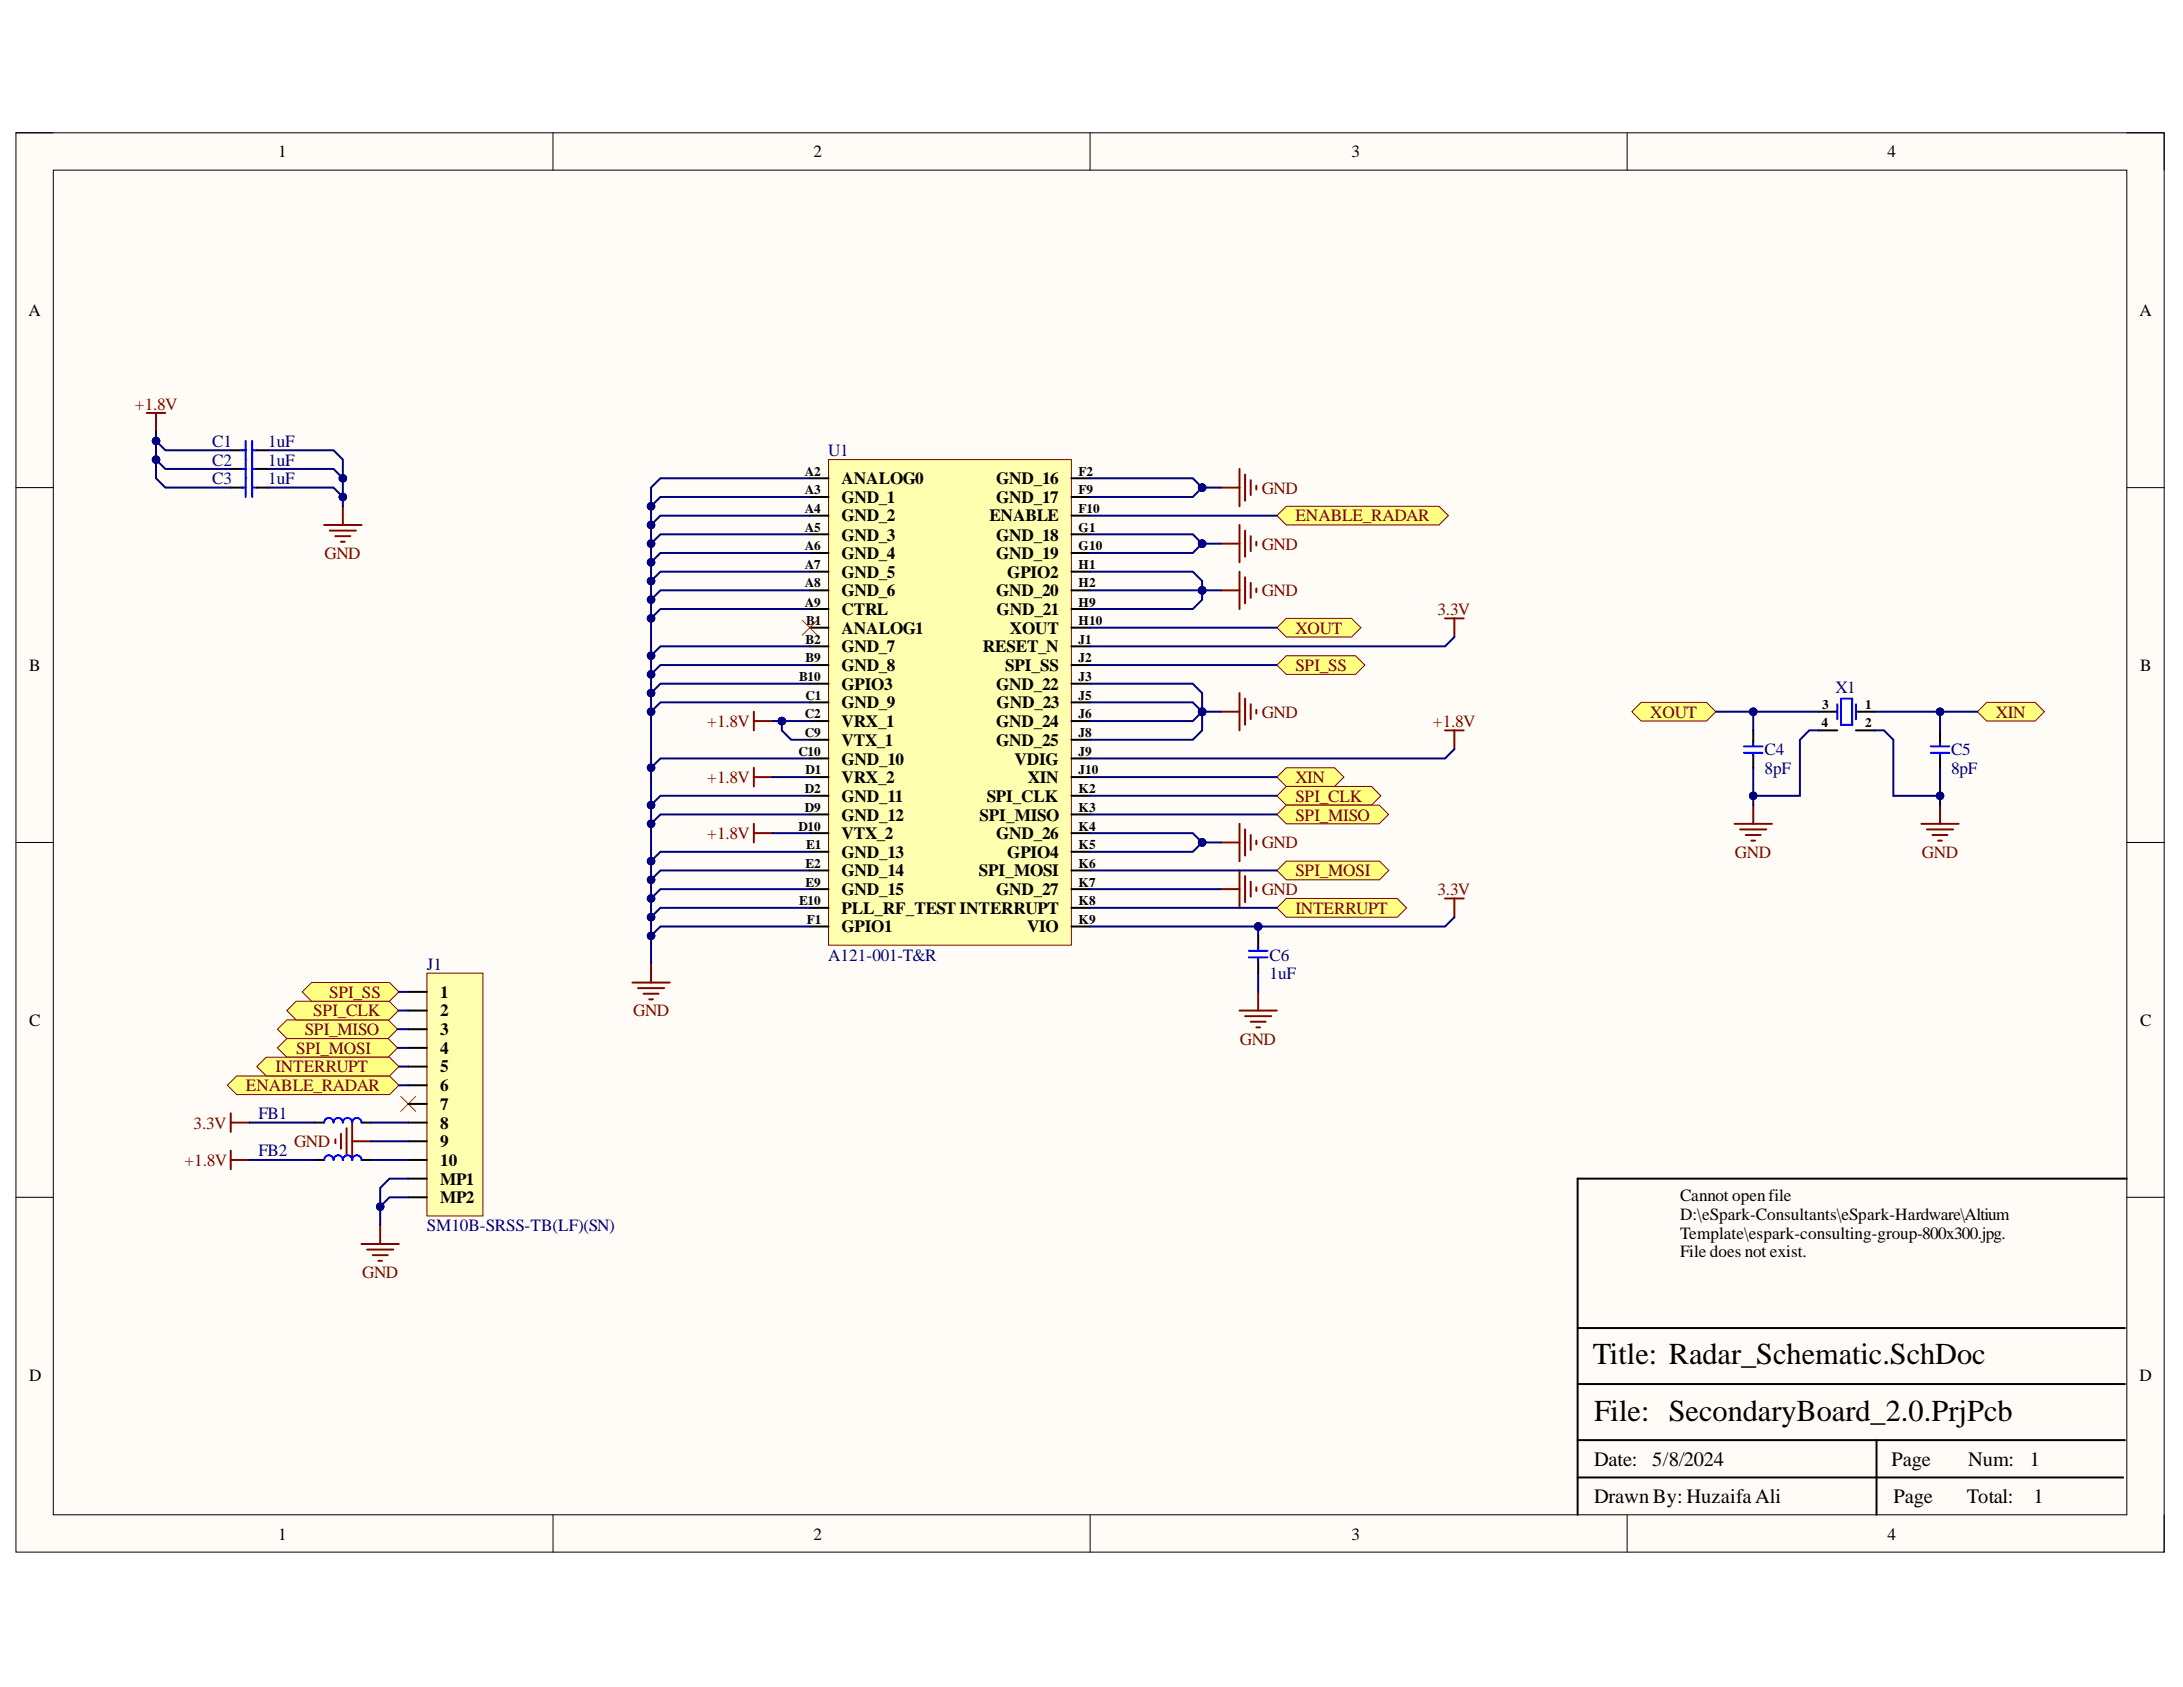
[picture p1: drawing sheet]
<svg xmlns="http://www.w3.org/2000/svg" width="279mm" height="216mm" viewBox="0 0 279 216" stroke-linecap="round" stroke-linejoin="round" font-family="sans-serif">
<defs><g id="words">
<g font-size="3.9">
<text x="203.9" y="174.6">Title: Radar_Schematic.SchDoc</text>
<text x="204" y="181.8">File: SecondaryBoard_2.0.PrjPcb</text>
</g>
<g font-size="2.6">
<text x="204" y="187.6">Date:</text>
<text x="211.5" y="187.6">5/8/2024</text>
<text x="242.1" y="187.6">Page</text>
<text x="251.9" y="187.6">Num:</text>
<text x="259.8" y="187.6">1</text>
<text x="204" y="192.4">Drawn By: HuzaifaAli</text>
<text x="242.4" y="192.4">Page</text>
<text x="251.7" y="192.4">Total:</text>
<text x="260.3" y="192.4">1</text>
</g>
<g font-size="2.2">
<text x="35.6" y="20.1">1</text>
<text x="104.1" y="20.1">2</text>
<text x="173" y="20.1">3</text>
<text x="241.6" y="20.1">4</text>
<text x="3.6" y="40.4">A</text>
<text x="273.8" y="40.4">A</text>
<text x="107.7" y="62">ANALOG0</text>
<text x="107.7" y="64.4">GND_1</text>
<text x="127.5" y="62">GND_16</text>
<text x="127.5" y="64.4">GND_17</text>
<text x="107.7" y="66.7">GND_2</text>
<text x="107.7" y="69.2">GND_3</text>
<text x="107.7" y="71.5">GND_4</text>
<text x="126.6" y="66.7">ENABLE</text>
<text x="127.5" y="69.2">GND_18</text>
<text x="127.5" y="71.5">GND_19</text>
<text x="107.7" y="73.9">GND_5</text>
<text x="107.7" y="76.3">GND_6</text>
<text x="127.5" y="76.3">GND_20</text>
<text x="128.9" y="73.9">GPIO2</text>
<text x="107.7" y="78.7">CTRL</text>
<text x="107.7" y="81.1">ANALOG1</text>
<text x="107.7" y="83.5">GND_7</text>
<text x="125.8" y="83.5">RESET_N</text>
<text x="127.6" y="78.7">GND_21</text>
<text x="129.3" y="81.1">XOUT</text>
<text x="3.7" y="85.8">B</text>
<text x="107.7" y="85.8">GND_8</text>
<text x="107.7" y="88.3">GPIO3</text>
<text x="127.5" y="88.3">GND_22</text>
<text x="128.7" y="85.8">SPI_SS</text>
<text x="273.9" y="85.8">B</text>
<text x="107.7" y="90.7">GND_9</text>
<text x="107.7" y="93">VRX_1</text>
<text x="107.7" y="95.5">VTX_1</text>
<text x="127.5" y="93">GND_24</text>
<text x="127.5" y="95.5">GND_25</text>
<text x="127.6" y="90.7">GND_23</text>
<text x="107.7" y="97.8">GND_10</text>
<text x="107.7" y="100.2">VRX_2</text>
<text x="129.8" y="97.8">VDIG</text>
<text x="131.5" y="100.2">XIN</text>
<text x="107.7" y="102.6">GND_11</text>
<text x="107.7" y="105">GND_12</text>
<text x="107.7" y="107.4">VTX_2</text>
<text x="125.4" y="105">SPI_MISO</text>
<text x="126.3" y="102.6">SPI_CLK</text>
<text x="127.5" y="107.4">GND_26</text>
<text x="107.7" y="109.8">GND_13</text>
<text x="107.7" y="112.1">GND_14</text>
<text x="125.3" y="112.1">SPI_MOSI</text>
<text x="128.9" y="109.8">GPIO4</text>
<text x="107.7" y="114.6">GND_15</text>
<text x="107.7" y="117">PLL_RF_TEST INTERRUPT</text>
<text x="107.7" y="119.3">GPIO1</text>
<text x="127.5" y="114.6">GND_27</text>
<text x="131.5" y="119.3">VIO</text>
<text x="3.7" y="131.3">C</text>
<text x="56.3" y="127.7">1</text>
<text x="56.3" y="130.1">2</text>
<text x="273.9" y="131.3">C</text>
<text x="56.3" y="132.5">3</text>
<text x="56.3" y="134.9">4</text>
<text x="56.3" y="137.2">5</text>
<text x="56.3" y="139.6">6</text>
<text x="56.3" y="142.1">7</text>
<text x="56.3" y="144.4">8</text>
<text x="56.3" y="146.8">9</text>
<text x="56.3" y="149.2">10</text>
<text x="56.3" y="151.6">MP1</text>
<text x="56.3" y="154">MP2</text>
<text x="215" y="153.7">Cannot openfile</text>
<text x="215" y="156.1">D:\eSpark-Consultants\eSpark-Hardware\Altium</text>
<text x="215" y="158.6">Template\espark-consulting-group-800x300.jpg.</text>
<text x="215" y="160.9">File does not exist.</text>
<text x="3.7" y="176.7">D</text>
<text x="273.8" y="176.7">D</text>
<text x="35.6" y="197">1</text>
<text x="104.1" y="197">2</text>
<text x="173" y="197">3</text>
<text x="241.6" y="197">4</text>
</g>
<g font-size="2.2" fill="#800000">
<text x="17.3" y="52.4">+1.8V</text>
<text x="161.5" y="63.2">GND</text>
<text x="41.5" y="71.5">GND</text>
<text x="161.5" y="70.4">GND</text>
<text x="165.8" y="66.7">ENABLE_RADAR</text>
<text x="161.5" y="76.3">GND</text>
<text x="165.8" y="81.1">XOUT</text>
<text x="184" y="78.7">3.3V</text>
<text x="165.8" y="85.8">SPI_SS</text>
<text x="90.5" y="93">+1.8V</text>
<text x="161.5" y="91.8">GND</text>
<text x="183.4" y="93">+1.8V</text>
<text x="211.2" y="91.8">XOUT</text>
<text x="255.5" y="91.8">XIN</text>
<text x="90.5" y="100.2">+1.8V</text>
<text x="165.8" y="100.2">XIN</text>
<text x="90.5" y="107.4">+1.8V</text>
<text x="165.8" y="102.6">SPI_CLK</text>
<text x="165.8" y="105">SPI_MISO</text>
<text x="161.5" y="108.6">GND</text>
<text x="165.8" y="112.1">SPI_MOSI</text>
<text x="222" y="109.8">GND</text>
<text x="246" y="109.8">GND</text>
<text x="161.5" y="114.6">GND</text>
<text x="165.8" y="117">INTERRUPT</text>
<text x="184" y="114.6">3.3V</text>
<text x="40.1" y="130.1">SPI_CLK</text>
<text x="42.1" y="127.7">SPI_SS</text>
<text x="81" y="130.1">GND</text>
<text x="35.3" y="137.2">INTERRUPT</text>
<text x="37.9" y="134.9">SPI_MOSI</text>
<text x="39" y="132.5">SPI_MISO</text>
<text x="158.7" y="133.7">GND</text>
<text x="31.5" y="139.6">ENABLE_RADAR</text>
<text x="23.6" y="149.2">+1.8V</text>
<text x="24.8" y="144.4">3.3V</text>
<text x="37.6" y="146.8">GND</text>
<text x="46.4" y="163.5">GND</text>
</g>
<g font-size="2.2" fill="#000080">
<text x="27.2" y="57.2">C1</text>
<text x="27.2" y="59.6">C2</text>
<text x="34.3" y="57.2">1uF</text>
<text x="34.3" y="59.6">1uF</text>
<text x="106" y="58.3">U1</text>
<text x="27.2" y="62">C3</text>
<text x="34.3" y="62">1uF</text>
<text x="234.9" y="88.7">X1</text>
<text x="225.9" y="96.7">C4</text>
<text x="225.9" y="99">8pF</text>
<text x="249.7" y="96.7">C5</text>
<text x="249.7" y="99">8pF</text>
<text x="54.6" y="124.1">J1</text>
<text x="106" y="123">A121-001-T&amp;R</text>
<text x="162.5" y="123">C6</text>
<text x="162.5" y="125.3">1uF</text>
<text x="33.1" y="143.3">FB1</text>
<text x="33.1" y="148">FB2</text>
<text x="54.6" y="157.5">SM10B-SRSS-TB(LF)(SN)</text>
</g>
<g font-size="1.7">
<text x="103" y="60.9">A2</text>
<text x="103" y="63.3">A3</text>
<text x="103" y="65.6">A4</text>
<text x="138.1" y="60.9">F2</text>
<text x="138.1" y="63.3">F9</text>
<text x="138.1" y="65.6">F10</text>
<text x="103" y="68.1">A5</text>
<text x="103" y="70.4">A6</text>
<text x="138.1" y="68.1">G1</text>
<text x="138.1" y="70.4">G10</text>
<text x="103" y="72.8">A7</text>
<text x="103" y="75.2">A8</text>
<text x="103" y="77.6">A9</text>
<text x="138.1" y="72.8">H1</text>
<text x="138.1" y="75.2">H2</text>
<text x="138.1" y="77.6">H9</text>
<text x="103.1" y="82.4">B2</text>
<text x="103.2" y="80">B1</text>
<text x="138.1" y="80">H10</text>
<text x="138.1" y="82.4">J1</text>
<text x="102.3" y="87.2">B10</text>
<text x="103.1" y="84.7">B9</text>
<text x="103.1" y="89.6">C1</text>
<text x="138.1" y="84.7">J2</text>
<text x="138.1" y="87.2">J3</text>
<text x="138.1" y="89.6">J5</text>
<text x="103" y="91.9">C2</text>
<text x="103" y="94.4">C9</text>
<text x="138.1" y="91.9">J6</text>
<text x="138.1" y="94.4">J8</text>
<text x="233.1" y="93.1">4</text>
<text x="233.2" y="90.7">3</text>
<text x="238.7" y="90.7">1</text>
<text x="238.7" y="93.1">2</text>
<text x="102.2" y="96.7">C10</text>
<text x="103" y="101.5">D2</text>
<text x="103.1" y="99.1">D1</text>
<text x="138.1" y="96.7">J9</text>
<text x="138.1" y="99.1">J10</text>
<text x="138.1" y="101.5">K2</text>
<text x="102.2" y="106.3">D10</text>
<text x="103" y="103.9">D9</text>
<text x="138.1" y="103.9">K3</text>
<text x="138.1" y="106.3">K4</text>
<text x="103.1" y="111">E2</text>
<text x="103.1" y="113.5">E9</text>
<text x="103.2" y="108.7">E1</text>
<text x="138.1" y="108.7">K5</text>
<text x="138.1" y="111">K6</text>
<text x="138.1" y="113.5">K7</text>
<text x="102.3" y="115.9">E10</text>
<text x="103.3" y="118.2">F1</text>
<text x="138.1" y="115.9">K8</text>
<text x="138.1" y="118.2">K9</text>
</g>
</g></defs>
<path d="M2 17h275v181.6h-275z" fill-rule="evenodd" fill="#fffcf8"/>
<path d="M2 17h275v181.6h-275z" fill="none" stroke="#000" stroke-width=".13"/>
<path d="M6.8 21.8h265.4v172.1h-265.4z" fill-rule="evenodd" fill="#fffcf8"/>
<g fill="none" stroke="#000" stroke-width=".13">
<path d="M2 17h4.8M70.8 17v4.8M139.5 17v4.8M208.3 17v4.8M272.2 17h4.8v4.8M6.8 21.8h265.4v172.1h-265.4zM2 62.4h4.8M272.2 62.4h4.8M2 107.8h4.8M272.2 107.8h4.8M2 153.2h4.8M272.2 153.2h4.8"/>
<path d="M70.8 193.9v4.7M139.5 193.9v4.7M208.3 193.9v4.7M277 193.9v4.7"/>
</g>
<path d="M272.2 150.8h-70.3v43.1M201.9 177.1h70.1M201.9 170h70.1M201.9 189.1h69.8M201.9 184.3h70.1M240.2 184.3v9.6" fill="none" stroke="#000" stroke-width=".25"/>
<path d="M163.4 66l1.2-1.2h19.6l1.2 1.2-1.2 1.2h-19.6z" fill-rule="evenodd" fill="#ffff80"/>
<path d="M163.4 66l1.2-1.2h19.6l1.2 1.2-1.2 1.2h-19.6z" fill="none" stroke="#800000" stroke-width=".13"/>
<path d="M163.4 85.1l1.2-1.2h8.9l1.2 1.2-1.2 1.2h-8.9z" fill-rule="evenodd" fill="#ffff80"/>
<path d="M163.4 85.1l1.2-1.2h8.9l1.2 1.2-1.2 1.2h-8.9z" fill="none" stroke="#800000" stroke-width=".13"/>
<path d="M163.4 101.8l1.2-1.1h10.9l1.2 1.1-1.2 1.2h-10.9z" fill-rule="evenodd" fill="#ffff80"/>
<path d="M163.4 101.8l1.2-1.1h10.9l1.2 1.1-1.2 1.2h-10.9z" fill="none" stroke="#800000" stroke-width=".13"/>
<path d="M163.4 111.4l1.2-1.2h12l1.2 1.2-1.2 1.2h-12z" fill-rule="evenodd" fill="#ffff80"/>
<path d="M163.4 111.4l1.2-1.2h12l1.2 1.2-1.2 1.2h-12z" fill="none" stroke="#800000" stroke-width=".13"/>
<path d="M163.4 104.2l1.2-1.2h11.9l1.2 1.2-1.2 1.2h-11.9z" fill-rule="evenodd" fill="#ffff80"/>
<path d="M163.4 104.2l1.2-1.2h11.9l1.2 1.2-1.2 1.2h-11.9z" fill="none" stroke="#800000" stroke-width=".13"/>
<path d="M164.6 115h14.2l1.2 1.2-1.2 1.2h-14.2l-1.2-1.2z" fill-rule="evenodd" fill="#ffff80"/>
<path d="M164.6 115h14.2l1.2 1.2-1.2 1.2h-14.2l-1.2-1.2z" fill="none" stroke="#800000" stroke-width=".13"/>
<g fill="none" stroke="#800000" stroke-width=".25">
<path d="M156.2 62.4h2.4M156.2 69.6h2.4M156.2 75.6h2.4M158.6 60v4.8M158.6 67.2v4.8M158.6 73.2v4.7M159.4 60.7v3.4M159.4 67.9v3.3M159.4 73.9v3.3M160.1 61.5v1.9M160.1 68.6v1.9M160.1 74.6v1.9"/>
<path d="M160.8 62.2v.4M160.8 69.3v.5M160.8 75.3v.5M184.9 79.1h2.4M186.1 79.1v2.4M96.5 91.1v2.4M96.5 98.3v2.3M96.5 92.3h2.4M96.5 99.5h2.4M156.2 91.1h2.4M158.6 88.7v4.8M159.4 89.4v3.4"/>
<path d="M160.1 90.1v1.9M160.8 90.8v.5M184.9 93.5h2.4M186.1 93.5v2.4M96.5 105.4v2.4M96.5 106.6h2.4M184.9 115h2.4M186.1 115v2.4M80.9 125.7h4.8M81.7 126.5h3.3M82.4 127.2h1.9M83.1 127.9h.5"/>
<path d="M83.3 123.4v2.3M158.6 129.3h4.8M159.4 130h3.3M160.1 130.8h1.9M160.8 131.5h.5M161 126.9v2.4"/>
</g>
<path d="M35.5 134.1l1.2-1.2h13l1.2 1.2-1.2 1.2h-13z" fill-rule="evenodd" fill="#ffff80"/>
<path d="M35.5 134.1l1.2-1.2h13l1.2 1.2-1.2 1.2h-13z" fill="none" stroke="#800000" stroke-width=".13"/>
<path d="M35.5 131.7l1.2-1.2h13l1.2 1.2-1.2 1.2h-13z" fill-rule="evenodd" fill="#ffff80"/>
<path d="M35.5 131.7l1.2-1.2h13l1.2 1.2-1.2 1.2h-13z" fill="none" stroke="#800000" stroke-width=".13"/>
<path d="M36.7 129.3l1.2-1.2h11.9l1.2 1.2-1.2 1.2h-11.9z" fill-rule="evenodd" fill="#ffff80"/>
<path d="M36.7 129.3l1.2-1.2h11.9l1.2 1.2-1.2 1.2h-11.9z" fill="none" stroke="#800000" stroke-width=".13"/>
<path d="M29.1 138.9l1.2-1.2h19.6l1.2 1.2-1.2 1.2h-19.6z" fill-rule="evenodd" fill="#ffff80"/>
<path d="M29.1 138.9l1.2-1.2h19.6l1.2 1.2-1.2 1.2h-19.6z" fill="none" stroke="#800000" stroke-width=".13"/>
<path d="M29.5 142.5v2.4M29.5 147.3v2.3M29.5 148.5h2.4M29.5 143.7h2.4M42.9 145.8v.5M43.6 145.1v1.9M44.4 144.4v3.3M45.1 143.7v4.8M45.1 146.1h2.4" fill="none" stroke="#800000" stroke-width=".25"/>
<path d="M38.7 126.9l1.2-1.2h10l1.2 1.2-1.2 1.2h-10z" fill-rule="evenodd" fill="#ffff80"/>
<path d="M38.7 126.9l1.2-1.2h10l1.2 1.2-1.2 1.2h-10z" fill="none" stroke="#800000" stroke-width=".13"/>
<path d="M34.1 135.3h15.8l1.2 1.2-1.2 1.2h-15.8l-1.2-1.2z" fill-rule="evenodd" fill="#ffff80"/>
<path d="M34.1 135.3h15.8l1.2 1.2-1.2 1.2h-15.8l-1.2-1.2z" fill="none" stroke="#800000" stroke-width=".13"/>
<path d="M18.8 52.8h2.4M20 52.8v2.4M41.5 67.2h4.8M42.2 67.9h3.4M42.9 68.6h1.9M43.6 69.3h.5M43.9 64.8v2.4M46.3 159.2h4.8M47 159.9h3.3M48.7 156.8v2.4M47.7 160.6h1.9M48.4 161.4h.5" fill="none" stroke="#800000" stroke-width=".25"/>
<path d="M51.3 140.3l1.9 1.9M53.2 140.3l-1.9 1.9" fill="none" stroke="#f00" stroke-width=".13"/>
<path d="M29.5 57.6h1.6M32.9 57.6h1.4M29.5 60h1.6M29.5 62.4h1.6M32.9 60h1.4M32.9 62.4h1.4" fill="none" stroke="#000" stroke-width=".25"/>
<path d="M31 57.6h.4M31.4 56.4v7.2M32.3 56.4v7.2M32.4 57.6h.5M31 60h.4M31 62.4h.4M32.4 60h.5M32.4 62.4h.5" fill="none" stroke="#00f" stroke-width=".25"/>
<path d="M106 58.8h31.1v62.2h-31.1z" fill-rule="evenodd" fill="#ffffb0"/>
<path d="M106 58.8h31.1v62.2h-31.1z" fill="none" stroke="#800000" stroke-width=".13"/>
<g fill="none" stroke="#000" stroke-width=".25">
<path d="M103.6 61.2h2.4M103.6 63.6h2.4M103.6 66h2.4M103.6 68.4h2.4M103.6 70.8h2.4M103.6 73.2h2.4M103.6 75.6h2.4M103.6 77.9h2.4M137.1 61.2h2.4M137.1 63.6h2.4M137.1 66h2.4M137.1 68.4h2.4"/>
<path d="M137.1 70.8h2.4M137.1 73.2h2.4M137.1 75.6h2.4M137.1 77.9h2.4M103.6 80.3h2.4M103.6 82.7h2.4M103.6 85.1h2.4M103.6 87.5h2.4M103.6 89.9h2.4M103.6 92.3h2.4M103.6 94.7h2.4M103.6 97.1h2.4"/>
<path d="M103.6 99.5h2.4M137.1 80.3h2.4M137.1 82.7h2.4M137.1 85.1h2.4M137.1 87.5h2.4M137.1 89.9h2.4M137.1 92.3h2.4M137.1 94.7h2.4M137.1 97.1h2.4M137.1 99.5h2.4M224.4 93.5v1.4M224.4 96.7v1.6"/>
<path d="M232.8 91.1h2.4M232.8 93.5h2.4M237.5 91.1h2.4M237.5 93.5h2.4M248.3 93.5v1.4M248.3 96.7v1.6M103.6 101.8h2.4M103.6 104.2h2.4M103.6 106.6h2.4M103.6 109h2.4M103.6 111.4h2.4M103.6 113.8h2.4"/>
<path d="M103.6 116.2h2.4M103.6 118.6h2.4M137.1 101.8h2.4M137.1 104.2h2.4M137.1 106.6h2.4M137.1 109h2.4M137.1 111.4h2.4M137.1 113.8h2.4M137.1 116.2h2.4M137.1 118.6h2.4"/>
</g>
<path d="M102.7 79.4l1.9 1.9M104.6 79.4l-1.9 1.9" fill="none" stroke="#f00" stroke-width=".13"/>
<path d="M223.2 96.3h2.4M223.2 95.5h2.4M224.4 94.9v.5M224.4 96.3v.5M235.2 90.1v1.9M235.6 89.4h1.5v3.4h-1.5zM237.5 90.1v1.9M247.1 96.3h2.4M247.1 95.5h2.4M248.3 94.9v.5M248.3 96.3v.5" fill="none" stroke="#00f" stroke-width=".25"/>
<path d="M222 105.4h4.8M222.7 106.1h3.4M223.4 106.9h1.9M224.2 107.6h.4M224.4 103v2.4M245.9 105.4h4.8M246.6 106.1h3.4M247.3 106.9h2M248.1 107.6h.4M248.3 103v2.4" fill="none" stroke="#800000" stroke-width=".25"/>
<path d="M163.4 80.3l1.2-1.2h8.4l1.2 1.2-1.2 1.2h-8.4z" fill-rule="evenodd" fill="#ffff80"/>
<path d="M163.4 80.3l1.2-1.2h8.4l1.2 1.2-1.2 1.2h-8.4z" fill="none" stroke="#800000" stroke-width=".13"/>
<path d="M163.4 99.5l1.2-1.2h6.2l1.2 1.2-1.2 1.1h-6.2z" fill-rule="evenodd" fill="#ffff80"/>
<path d="M163.4 99.5l1.2-1.2h6.2l1.2 1.2-1.2 1.1h-6.2z" fill="none" stroke="#800000" stroke-width=".13"/>
<path d="M208.9 91.1l1.1-1.2h8.4l1.2 1.2-1.2 1.2h-8.4z" fill-rule="evenodd" fill="#ffff80"/>
<path d="M208.9 91.1l1.1-1.2h8.4l1.2 1.2-1.2 1.2h-8.4z" fill="none" stroke="#800000" stroke-width=".13"/>
<path d="M253.1 91.1l1.2-1.2h6.2l1.2 1.2-1.2 1.2h-6.2z" fill-rule="evenodd" fill="#ffff80"/>
<path d="M253.1 91.1l1.2-1.2h6.2l1.2 1.2-1.2 1.2h-6.2z" fill="none" stroke="#800000" stroke-width=".13"/>
<path d="M156.2 107.8h2.4M156.2 113.8h2.4M158.6 105.4v4.8M158.6 111.4v4.8M159.4 106.1v3.4M159.4 112.1v3.4M160.1 106.9v1.9M160.1 112.8v1.9M160.8 107.6v.5M160.8 113.6v.4" fill="none" stroke="#800000" stroke-width=".25"/>
<path d="M54.6 124.5h7.2v31.1h-7.2z" fill-rule="evenodd" fill="#ffffb0"/>
<path d="M54.6 124.5h7.2v31.1h-7.2z" fill="none" stroke="#800000" stroke-width=".13"/>
<g fill="none" stroke="#000" stroke-width=".25">
<path d="M52.2 126.9h2.4M52.2 129.3h2.4M52.2 131.7h2.4M52.2 134.1h2.4M52.2 136.5h2.4M52.2 138.9h2.4M40.3 143.7h1.2M40.3 148.5h1.2M46.3 143.7h1.2M46.3 148.5h1.2M52.2 141.3h2.4M52.2 143.7h2.4"/>
<path d="M52.2 146.1h2.4M52.2 148.5h2.4M52.2 150.8h2.4M52.2 153.2h2.4"/>
</g>
<path d="M41.5 143.7a.6 .6 0 0 1 .6-.6 .6 .6 0 0 1 .6 .6 .6 .6 0 0 1 .6-.6 .6 .6 0 0 1 .6 .6 .6 .6 0 0 1 .6-.6 .6 .6 0 0 1 .6 .6 .6 .6 0 0 1 .6-.6 .6 .6 0 0 1 .6 .6M41.5 148.5a.6 .6 0 0 1 .6-.6 .6 .6 0 0 1 .6 .6 .6 .6 0 0 1 .6-.6 .6 .6 0 0 1 .6 .6 .6 .6 0 0 1 .6-.6 .6 .6 0 0 1 .6 .6 .6 .6 0 0 1 .6-.6 .6 .6 0 0 1 .6 .6" fill="none" stroke="#00f" stroke-width=".25"/>
<path d="M98.9 92.3h1.2" fill="none" stroke="#000080" stroke-width=".25"/>
<circle cx="100.1" cy="92.3" r=".48" fill="#000080"/>
<circle cx="100.1" cy="92.3" r=".48" fill="none" stroke="#000080" stroke-width=".13"/>
<path d="M153.9 62.4h2.3M98.9 99.5h4.7M98.9 106.6h4.7M161 124.5v2.4" fill="none" stroke="#000080" stroke-width=".25"/>
<circle cx="153.9" cy="62.4" r=".48" fill="#000080"/>
<circle cx="153.9" cy="62.4" r=".48" fill="none" stroke="#000080" stroke-width=".13"/>
<path d="M153.9 69.6h2.3" fill="none" stroke="#000080" stroke-width=".25"/>
<circle cx="153.9" cy="69.6" r=".48" fill="#000080"/>
<circle cx="153.9" cy="69.6" r=".48" fill="none" stroke="#000080" stroke-width=".13"/>
<path d="M153.9 75.6h2.3" fill="none" stroke="#000080" stroke-width=".25"/>
<circle cx="153.9" cy="75.6" r=".48" fill="#000080"/>
<circle cx="153.9" cy="75.6" r=".48" fill="none" stroke="#000080" stroke-width=".13"/>
<path d="M50.9 131.7h1.3M50.9 134.1h1.3M51 129.3h1.2M51.1 136.5h1.1M51.1 138.9h1.1M51.1 126.9h1.1M47.5 146.1h4.7M52.2 150.8h-2.3l-1.2 1.2v2.4l1.2-1.2h2.3" fill="none" stroke="#000080" stroke-width=".25"/>
<circle cx="48.7" cy="154.4" r=".48" fill="#000080"/>
<circle cx="48.7" cy="154.4" r=".48" fill="none" stroke="#000080" stroke-width=".13"/>
<path d="M48.7 154.4v2.4" fill="none" stroke="#000080" stroke-width=".25"/>
<circle cx="48.7" cy="154.4" r=".48" fill="#000080"/>
<circle cx="48.7" cy="154.4" r=".48" fill="none" stroke="#000080" stroke-width=".13"/>
<path d="M20 55.2v1.2l1.2 1.2h8.3" fill="none" stroke="#000080" stroke-width=".25"/>
<circle cx="20" cy="56.4" r=".48" fill="#000080"/>
<circle cx="20" cy="56.4" r=".48" fill="none" stroke="#000080" stroke-width=".13"/>
<path d="M20 56.4v4.8l1.2 1.2h8.3" fill="none" stroke="#000080" stroke-width=".25"/>
<circle cx="20" cy="58.8" r=".48" fill="#000080"/>
<circle cx="20" cy="58.8" r=".48" fill="none" stroke="#000080" stroke-width=".13"/>
<circle cx="20" cy="56.4" r=".48" fill="#000080"/>
<circle cx="20" cy="56.4" r=".48" fill="none" stroke="#000080" stroke-width=".13"/>
<path d="M20 58.8l1.2 1.2h8.3" fill="none" stroke="#000080" stroke-width=".25"/>
<circle cx="20" cy="58.8" r=".48" fill="#000080"/>
<circle cx="20" cy="58.8" r=".48" fill="none" stroke="#000080" stroke-width=".13"/>
<path d="M34.3 57.6h8.4l1.2 1.2v6" fill="none" stroke="#000080" stroke-width=".25"/>
<circle cx="43.9" cy="61.2" r=".48" fill="#000080"/>
<circle cx="43.9" cy="61.2" r=".48" fill="none" stroke="#000080" stroke-width=".13"/>
<circle cx="43.9" cy="63.6" r=".48" fill="#000080"/>
<circle cx="43.9" cy="63.6" r=".48" fill="none" stroke="#000080" stroke-width=".13"/>
<path d="M34.3 60h8.4l1.2 1.2" fill="none" stroke="#000080" stroke-width=".25"/>
<circle cx="43.9" cy="61.2" r=".48" fill="#000080"/>
<circle cx="43.9" cy="61.2" r=".48" fill="none" stroke="#000080" stroke-width=".13"/>
<path d="M34.3 62.4h8.4l1.2 1.2" fill="none" stroke="#000080" stroke-width=".25"/>
<circle cx="43.9" cy="63.6" r=".48" fill="#000080"/>
<circle cx="43.9" cy="63.6" r=".48" fill="none" stroke="#000080" stroke-width=".13"/>
<path d="M100.1 92.3h3.5" fill="none" stroke="#000080" stroke-width=".25"/>
<circle cx="100.1" cy="92.3" r=".48" fill="#000080"/>
<circle cx="100.1" cy="92.3" r=".48" fill="none" stroke="#000080" stroke-width=".13"/>
<path d="M100.1 92.3v1.2l1.2 1.2h2.3" fill="none" stroke="#000080" stroke-width=".25"/>
<circle cx="100.1" cy="92.3" r=".48" fill="#000080"/>
<circle cx="100.1" cy="92.3" r=".48" fill="none" stroke="#000080" stroke-width=".13"/>
<path d="M103.6 61.2h-19.1l-1.2 1.2v61" fill="none" stroke="#000080" stroke-width=".25"/>
<circle cx="83.3" cy="64.8" r=".48" fill="#000080"/>
<circle cx="83.3" cy="64.8" r=".48" fill="none" stroke="#000080" stroke-width=".13"/>
<circle cx="83.3" cy="67.2" r=".48" fill="#000080"/>
<circle cx="83.3" cy="67.2" r=".48" fill="none" stroke="#000080" stroke-width=".13"/>
<circle cx="83.3" cy="69.6" r=".48" fill="#000080"/>
<circle cx="83.3" cy="69.6" r=".48" fill="none" stroke="#000080" stroke-width=".13"/>
<circle cx="83.3" cy="72" r=".48" fill="#000080"/>
<circle cx="83.3" cy="72" r=".48" fill="none" stroke="#000080" stroke-width=".13"/>
<circle cx="83.3" cy="74.4" r=".48" fill="#000080"/>
<circle cx="83.3" cy="74.4" r=".48" fill="none" stroke="#000080" stroke-width=".13"/>
<circle cx="83.3" cy="76.7" r=".48" fill="#000080"/>
<circle cx="83.3" cy="76.7" r=".48" fill="none" stroke="#000080" stroke-width=".13"/>
<circle cx="83.3" cy="79.1" r=".48" fill="#000080"/>
<circle cx="83.3" cy="79.1" r=".48" fill="none" stroke="#000080" stroke-width=".13"/>
<circle cx="83.3" cy="83.9" r=".48" fill="#000080"/>
<circle cx="83.3" cy="83.9" r=".48" fill="none" stroke="#000080" stroke-width=".13"/>
<circle cx="83.3" cy="86.3" r=".48" fill="#000080"/>
<circle cx="83.3" cy="86.3" r=".48" fill="none" stroke="#000080" stroke-width=".13"/>
<circle cx="83.3" cy="88.7" r=".48" fill="#000080"/>
<circle cx="83.3" cy="88.7" r=".48" fill="none" stroke="#000080" stroke-width=".13"/>
<circle cx="83.3" cy="91.1" r=".48" fill="#000080"/>
<circle cx="83.3" cy="91.1" r=".48" fill="none" stroke="#000080" stroke-width=".13"/>
<circle cx="83.3" cy="98.3" r=".48" fill="#000080"/>
<circle cx="83.3" cy="98.3" r=".48" fill="none" stroke="#000080" stroke-width=".13"/>
<circle cx="83.3" cy="103" r=".48" fill="#000080"/>
<circle cx="83.3" cy="103" r=".48" fill="none" stroke="#000080" stroke-width=".13"/>
<circle cx="83.3" cy="105.4" r=".48" fill="#000080"/>
<circle cx="83.3" cy="105.4" r=".48" fill="none" stroke="#000080" stroke-width=".13"/>
<circle cx="83.3" cy="110.2" r=".48" fill="#000080"/>
<circle cx="83.3" cy="110.2" r=".48" fill="none" stroke="#000080" stroke-width=".13"/>
<circle cx="83.3" cy="112.6" r=".48" fill="#000080"/>
<circle cx="83.3" cy="112.6" r=".48" fill="none" stroke="#000080" stroke-width=".13"/>
<circle cx="83.3" cy="115" r=".48" fill="#000080"/>
<circle cx="83.3" cy="115" r=".48" fill="none" stroke="#000080" stroke-width=".13"/>
<circle cx="83.3" cy="117.4" r=".48" fill="#000080"/>
<circle cx="83.3" cy="117.4" r=".48" fill="none" stroke="#000080" stroke-width=".13"/>
<circle cx="83.3" cy="119.8" r=".48" fill="#000080"/>
<circle cx="83.3" cy="119.8" r=".48" fill="none" stroke="#000080" stroke-width=".13"/>
<path d="M103.6 63.6h-19.1l-1.2 1.2" fill="none" stroke="#000080" stroke-width=".25"/>
<circle cx="83.3" cy="64.8" r=".48" fill="#000080"/>
<circle cx="83.3" cy="64.8" r=".48" fill="none" stroke="#000080" stroke-width=".13"/>
<path d="M103.6 66h-19.1l-1.2 1.2" fill="none" stroke="#000080" stroke-width=".25"/>
<circle cx="83.3" cy="67.2" r=".48" fill="#000080"/>
<circle cx="83.3" cy="67.2" r=".48" fill="none" stroke="#000080" stroke-width=".13"/>
<path d="M103.6 68.4h-19.1l-1.2 1.2" fill="none" stroke="#000080" stroke-width=".25"/>
<circle cx="83.3" cy="69.6" r=".48" fill="#000080"/>
<circle cx="83.3" cy="69.6" r=".48" fill="none" stroke="#000080" stroke-width=".13"/>
<path d="M103.6 70.8h-19.1l-1.2 1.2" fill="none" stroke="#000080" stroke-width=".25"/>
<circle cx="83.3" cy="72" r=".48" fill="#000080"/>
<circle cx="83.3" cy="72" r=".48" fill="none" stroke="#000080" stroke-width=".13"/>
<path d="M103.6 73.2h-19.1l-1.2 1.2" fill="none" stroke="#000080" stroke-width=".25"/>
<circle cx="83.3" cy="74.4" r=".48" fill="#000080"/>
<circle cx="83.3" cy="74.4" r=".48" fill="none" stroke="#000080" stroke-width=".13"/>
<path d="M103.6 75.6h-19.1l-1.2 1.1" fill="none" stroke="#000080" stroke-width=".25"/>
<circle cx="83.3" cy="76.7" r=".48" fill="#000080"/>
<circle cx="83.3" cy="76.7" r=".48" fill="none" stroke="#000080" stroke-width=".13"/>
<path d="M103.6 82.7h-19.1l-1.2 1.2" fill="none" stroke="#000080" stroke-width=".25"/>
<circle cx="83.3" cy="83.9" r=".48" fill="#000080"/>
<circle cx="83.3" cy="83.9" r=".48" fill="none" stroke="#000080" stroke-width=".13"/>
<path d="M103.6 85.1h-19.1l-1.2 1.2" fill="none" stroke="#000080" stroke-width=".25"/>
<circle cx="83.3" cy="86.3" r=".48" fill="#000080"/>
<circle cx="83.3" cy="86.3" r=".48" fill="none" stroke="#000080" stroke-width=".13"/>
<path d="M103.6 87.5h-19.1l-1.2 1.2" fill="none" stroke="#000080" stroke-width=".25"/>
<circle cx="83.3" cy="88.7" r=".48" fill="#000080"/>
<circle cx="83.3" cy="88.7" r=".48" fill="none" stroke="#000080" stroke-width=".13"/>
<path d="M103.6 89.9h-19.1l-1.2 1.2" fill="none" stroke="#000080" stroke-width=".25"/>
<circle cx="83.3" cy="91.1" r=".48" fill="#000080"/>
<circle cx="83.3" cy="91.1" r=".48" fill="none" stroke="#000080" stroke-width=".13"/>
<path d="M103.6 77.9h-19.1l-1.2 1.2" fill="none" stroke="#000080" stroke-width=".25"/>
<circle cx="83.3" cy="79.1" r=".48" fill="#000080"/>
<circle cx="83.3" cy="79.1" r=".48" fill="none" stroke="#000080" stroke-width=".13"/>
<path d="M103.6 97.1h-19.1l-1.2 1.2" fill="none" stroke="#000080" stroke-width=".25"/>
<circle cx="83.3" cy="98.3" r=".48" fill="#000080"/>
<circle cx="83.3" cy="98.3" r=".48" fill="none" stroke="#000080" stroke-width=".13"/>
<path d="M103.6 101.8h-19.1l-1.2 1.2" fill="none" stroke="#000080" stroke-width=".25"/>
<circle cx="83.3" cy="103" r=".48" fill="#000080"/>
<circle cx="83.3" cy="103" r=".48" fill="none" stroke="#000080" stroke-width=".13"/>
<path d="M103.6 104.2h-19.1l-1.2 1.2" fill="none" stroke="#000080" stroke-width=".25"/>
<circle cx="83.3" cy="105.4" r=".48" fill="#000080"/>
<circle cx="83.3" cy="105.4" r=".48" fill="none" stroke="#000080" stroke-width=".13"/>
<path d="M103.6 109h-19.1l-1.2 1.2" fill="none" stroke="#000080" stroke-width=".25"/>
<circle cx="83.3" cy="110.2" r=".48" fill="#000080"/>
<circle cx="83.3" cy="110.2" r=".48" fill="none" stroke="#000080" stroke-width=".13"/>
<path d="M103.6 111.4h-19.1l-1.2 1.2" fill="none" stroke="#000080" stroke-width=".25"/>
<circle cx="83.3" cy="112.6" r=".48" fill="#000080"/>
<circle cx="83.3" cy="112.6" r=".48" fill="none" stroke="#000080" stroke-width=".13"/>
<path d="M103.6 113.8h-19.1l-1.2 1.2" fill="none" stroke="#000080" stroke-width=".25"/>
<circle cx="83.3" cy="115" r=".48" fill="#000080"/>
<circle cx="83.3" cy="115" r=".48" fill="none" stroke="#000080" stroke-width=".13"/>
<path d="M103.6 116.2h-19.1l-1.2 1.2" fill="none" stroke="#000080" stroke-width=".25"/>
<circle cx="83.3" cy="117.4" r=".48" fill="#000080"/>
<circle cx="83.3" cy="117.4" r=".48" fill="none" stroke="#000080" stroke-width=".13"/>
<path d="M103.6 118.6h-19.1l-1.2 1.2" fill="none" stroke="#000080" stroke-width=".25"/>
<circle cx="83.3" cy="119.8" r=".48" fill="#000080"/>
<circle cx="83.3" cy="119.8" r=".48" fill="none" stroke="#000080" stroke-width=".13"/>
<path d="M232.8 91.1h-8.4v2.4" fill="none" stroke="#000080" stroke-width=".25"/>
<circle cx="224.4" cy="91.1" r=".48" fill="#000080"/>
<circle cx="224.4" cy="91.1" r=".48" fill="none" stroke="#000080" stroke-width=".13"/>
<path d="M219.6 91.1h4.8" fill="none" stroke="#000080" stroke-width=".25"/>
<circle cx="224.4" cy="91.1" r=".48" fill="#000080"/>
<circle cx="224.4" cy="91.1" r=".48" fill="none" stroke="#000080" stroke-width=".13"/>
<path d="M239.9 91.1h8.4v2.4" fill="none" stroke="#000080" stroke-width=".25"/>
<circle cx="248.3" cy="91.1" r=".48" fill="#000080"/>
<circle cx="248.3" cy="91.1" r=".48" fill="none" stroke="#000080" stroke-width=".13"/>
<path d="M248.3 91.1h4.8" fill="none" stroke="#000080" stroke-width=".25"/>
<circle cx="248.3" cy="91.1" r=".48" fill="#000080"/>
<circle cx="248.3" cy="91.1" r=".48" fill="none" stroke="#000080" stroke-width=".13"/>
<path d="M232.8 93.5h-1.2l-1.2 1.2v7.1h-6v-3.5" fill="none" stroke="#000080" stroke-width=".25"/>
<circle cx="224.4" cy="101.8" r=".48" fill="#000080"/>
<circle cx="224.4" cy="101.8" r=".48" fill="none" stroke="#000080" stroke-width=".13"/>
<path d="M224.4 101.8v1.2" fill="none" stroke="#000080" stroke-width=".25"/>
<circle cx="224.4" cy="101.8" r=".48" fill="#000080"/>
<circle cx="224.4" cy="101.8" r=".48" fill="none" stroke="#000080" stroke-width=".13"/>
<path d="M239.9 93.5h1.2l1.2 1.2v7.1h6v-3.5" fill="none" stroke="#000080" stroke-width=".25"/>
<circle cx="248.3" cy="101.8" r=".48" fill="#000080"/>
<circle cx="248.3" cy="101.8" r=".48" fill="none" stroke="#000080" stroke-width=".13"/>
<path d="M248.3 101.8v1.2" fill="none" stroke="#000080" stroke-width=".25"/>
<circle cx="248.3" cy="101.8" r=".48" fill="#000080"/>
<circle cx="248.3" cy="101.8" r=".48" fill="none" stroke="#000080" stroke-width=".13"/>
<path d="M139.5 99.5h23.9M153.9 91.1v2.4l-1.2 1.2h-13.2M139.5 104.2h23.9M139.5 101.8h23.9" fill="none" stroke="#000080" stroke-width=".25"/>
<circle cx="153.9" cy="91.1" r=".48" fill="#000080"/>
<circle cx="153.9" cy="91.1" r=".48" fill="none" stroke="#000080" stroke-width=".13"/>
<path d="M153.9 91.1l-1.2 1.2h-13.2" fill="none" stroke="#000080" stroke-width=".25"/>
<circle cx="153.9" cy="91.1" r=".48" fill="#000080"/>
<circle cx="153.9" cy="91.1" r=".48" fill="none" stroke="#000080" stroke-width=".13"/>
<path d="M139.5 89.9h13.2l1.2 1.2" fill="none" stroke="#000080" stroke-width=".25"/>
<circle cx="153.9" cy="91.1" r=".48" fill="#000080"/>
<circle cx="153.9" cy="91.1" r=".48" fill="none" stroke="#000080" stroke-width=".13"/>
<path d="M139.5 87.5h13.2l1.2 1.2v2.4h2.3" fill="none" stroke="#000080" stroke-width=".25"/>
<circle cx="153.9" cy="91.1" r=".48" fill="#000080"/>
<circle cx="153.9" cy="91.1" r=".48" fill="none" stroke="#000080" stroke-width=".13"/>
<path d="M153.9 75.6v1.1l-1.2 1.2h-13.2M139.5 85.1h23.9M139.5 80.3h23.9" fill="none" stroke="#000080" stroke-width=".25"/>
<circle cx="153.9" cy="75.6" r=".48" fill="#000080"/>
<circle cx="153.9" cy="75.6" r=".48" fill="none" stroke="#000080" stroke-width=".13"/>
<path d="M139.5 75.6h14.4" fill="none" stroke="#000080" stroke-width=".25"/>
<circle cx="153.9" cy="75.6" r=".48" fill="#000080"/>
<circle cx="153.9" cy="75.6" r=".48" fill="none" stroke="#000080" stroke-width=".13"/>
<path d="M139.5 73.2h13.2l1.2 1.2v1.2" fill="none" stroke="#000080" stroke-width=".25"/>
<circle cx="153.9" cy="75.6" r=".48" fill="#000080"/>
<circle cx="153.9" cy="75.6" r=".48" fill="none" stroke="#000080" stroke-width=".13"/>
<path d="M153.9 69.6l-1.2 1.2h-13.2" fill="none" stroke="#000080" stroke-width=".25"/>
<circle cx="153.9" cy="69.6" r=".48" fill="#000080"/>
<circle cx="153.9" cy="69.6" r=".48" fill="none" stroke="#000080" stroke-width=".13"/>
<path d="M139.5 68.4h13.2l1.2 1.2" fill="none" stroke="#000080" stroke-width=".25"/>
<circle cx="153.9" cy="69.6" r=".48" fill="#000080"/>
<circle cx="153.9" cy="69.6" r=".48" fill="none" stroke="#000080" stroke-width=".13"/>
<path d="M139.5 66h23.9M153.9 62.4l-1.2 1.2h-13.2" fill="none" stroke="#000080" stroke-width=".25"/>
<circle cx="153.9" cy="62.4" r=".48" fill="#000080"/>
<circle cx="153.9" cy="62.4" r=".48" fill="none" stroke="#000080" stroke-width=".13"/>
<path d="M139.5 61.2h13.2l1.2 1.2" fill="none" stroke="#000080" stroke-width=".25"/>
<circle cx="153.9" cy="62.4" r=".48" fill="#000080"/>
<circle cx="153.9" cy="62.4" r=".48" fill="none" stroke="#000080" stroke-width=".13"/>
<path d="M153.9 107.8h2.3" fill="none" stroke="#000080" stroke-width=".25"/>
<circle cx="153.9" cy="107.8" r=".48" fill="#000080"/>
<circle cx="153.9" cy="107.8" r=".48" fill="none" stroke="#000080" stroke-width=".13"/>
<path d="M153.9 107.8l-1.2 1.2h-13.2" fill="none" stroke="#000080" stroke-width=".25"/>
<circle cx="153.9" cy="107.8" r=".48" fill="#000080"/>
<circle cx="153.9" cy="107.8" r=".48" fill="none" stroke="#000080" stroke-width=".13"/>
<path d="M139.5 106.6h13.2l1.2 1.2" fill="none" stroke="#000080" stroke-width=".25"/>
<circle cx="153.9" cy="107.8" r=".48" fill="#000080"/>
<circle cx="153.9" cy="107.8" r=".48" fill="none" stroke="#000080" stroke-width=".13"/>
<path d="M139.5 111.4h23.9M139.5 116.2h23.9M139.5 118.6h21.5" fill="none" stroke="#000080" stroke-width=".25"/>
<circle cx="161" cy="118.6" r=".48" fill="#000080"/>
<circle cx="161" cy="118.6" r=".48" fill="none" stroke="#000080" stroke-width=".13"/>
<path d="M186.1 117.4l-1.2 1.2h-23.9" fill="none" stroke="#000080" stroke-width=".25"/>
<circle cx="161" cy="118.6" r=".48" fill="#000080"/>
<circle cx="161" cy="118.6" r=".48" fill="none" stroke="#000080" stroke-width=".13"/>
<path d="M161 118.6v1.2" fill="none" stroke="#000080" stroke-width=".25"/>
<circle cx="161" cy="118.6" r=".48" fill="#000080"/>
<circle cx="161" cy="118.6" r=".48" fill="none" stroke="#000080" stroke-width=".13"/>
<path d="M186.1 95.9l-1.2 1.2h-45.4M186.1 81.5l-1.2 1.2h-45.4M139.5 113.8h16.7M31.9 143.7h8.4M31.9 148.5h8.4M47.5 143.7h4.7M47.5 148.5h4.7" fill="none" stroke="#000080" stroke-width=".25"/>
<path d="M161 119.8v1.5M161 123.1v1.4" fill="none" stroke="#000" stroke-width=".25"/>
<path d="M159.8 121.7h2.4M159.8 122.5h2.4M161 121.2v.5M161 122.6v.5" fill="none" stroke="#00f" stroke-width=".25"/>
<use href="#words"/>
</svg>
